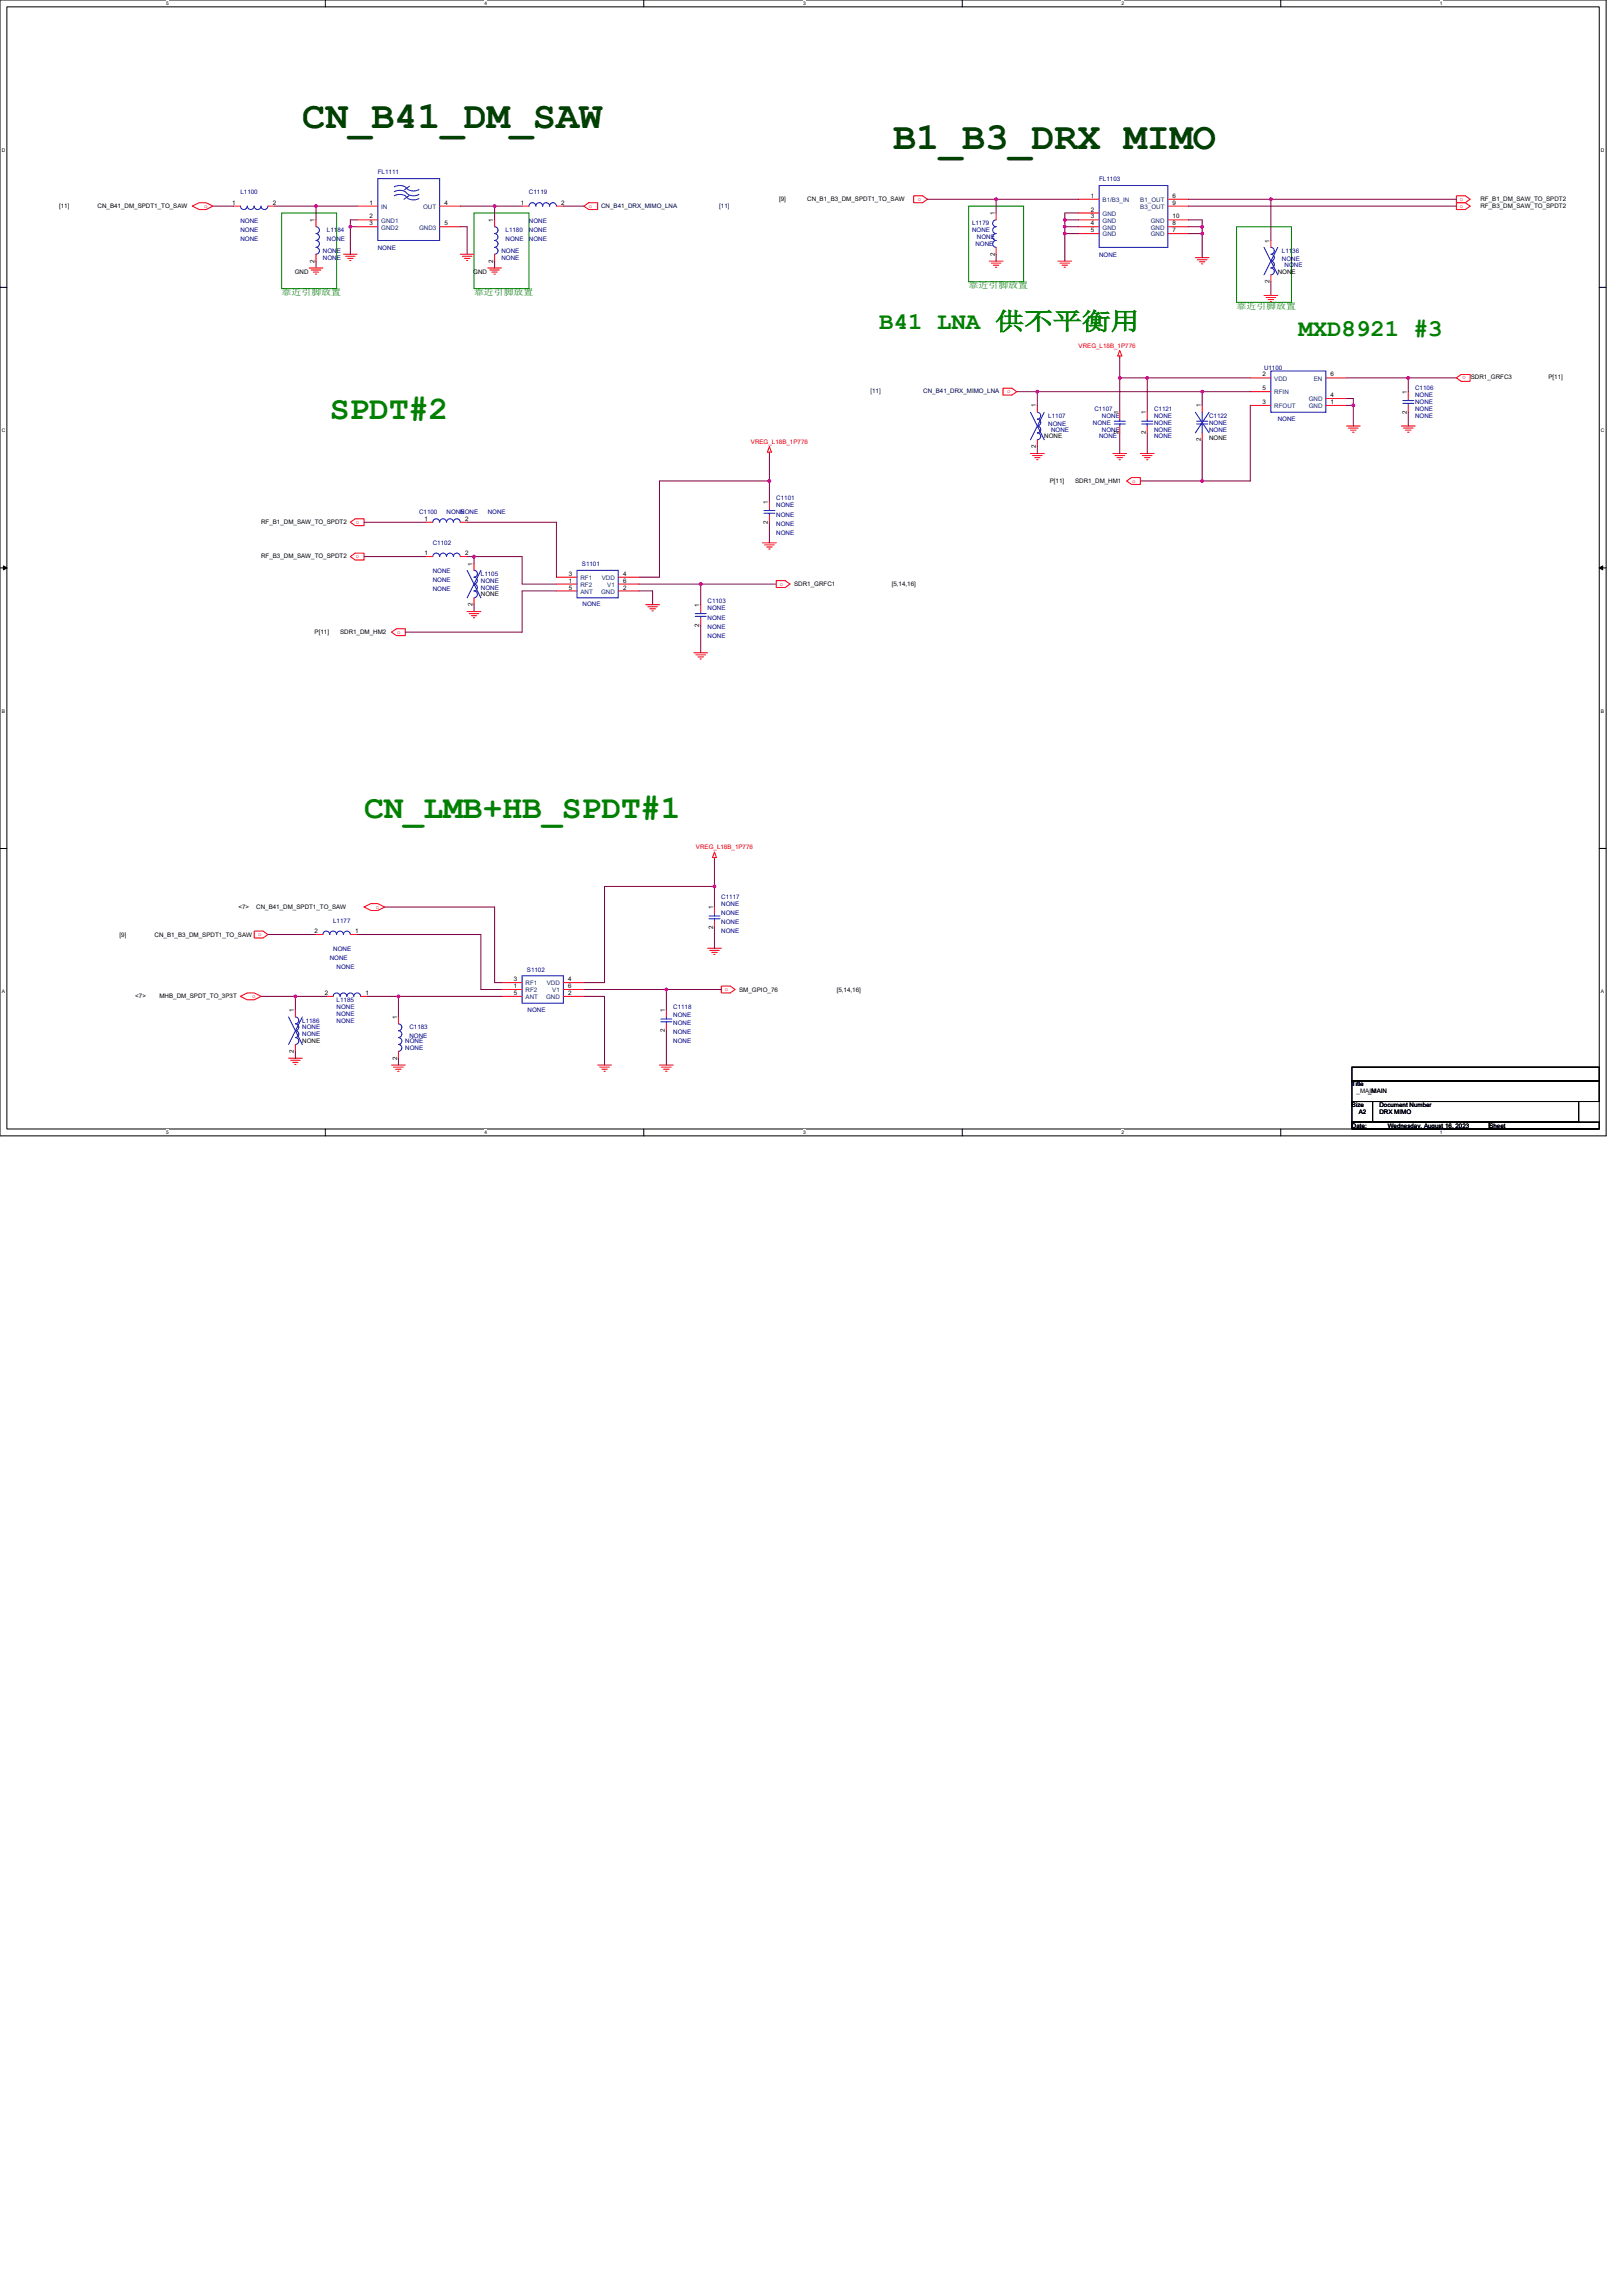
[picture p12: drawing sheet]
<svg xmlns="http://www.w3.org/2000/svg" width="210mm" height="297mm" viewBox="0 0 210 297" stroke-linecap="round" stroke-linejoin="round" font-family="sans-serif">
<defs><g id="words">
<g font-size="5" fill="#004000">
<text x="39.1" y="16.6">CN_B41_DM_SAW</text>
<text x="115.6" y="19.3">B1_B3_DRX MIMO</text>
</g>
<g font-size="4.3" fill="#008000">
<text x="42.7" y="54.2">SPDT#2</text>
<text x="47.1" y="105.8">CN_LMB+HB_SPDT#1</text>
</g>
<g font-size="3.1" fill="#008000">
<text x="113.8" y="42.6">B41 LNA 供供供供供</text>
<text x="168" y="43.5">MXD8921 #3</text>
</g>
<g font-size="1.1" fill="#008000">
<text x="36.4" y="38.2">靠靠引引引放</text>
<text x="61.3" y="38.2">靠靠引引引放</text>
<text x="125.4" y="37.3">靠靠引引引放</text>
<text x="160" y="40">靠靠引引引放</text>
</g>
<g font-size=".8" fill="#000080">
<text x="48.9" y="22.5">FL1111</text>
<text x="142.2" y="23.4">FL1103</text>
<text x="31.1" y="25.2">L1100</text>
<text x="31.1" y="28.8">NONE</text>
<text x="31.1" y="30">NONE</text>
<text x="68.5" y="25.2">C1119</text>
<text x="68.5" y="28.8">NONE</text>
<text x="68.5" y="30">NONE</text>
<text x="125.8" y="29.2">L1179</text>
<text x="31.1" y="31.1">NONE</text>
<text x="41.8" y="32.7">NONE</text>
<text x="41.8" y="33.6">NONE</text>
<text x="42.3" y="30.1">L1184</text>
<text x="42.3" y="31.1">NONE</text>
<text x="48.9" y="32.4">NONE</text>
<text x="64.9" y="32.7">NONE</text>
<text x="64.9" y="33.6">NONE</text>
<text x="65.4" y="30.1">L1180</text>
<text x="65.4" y="31.1">NONE</text>
<text x="68.5" y="31.1">NONE</text>
<text x="125.8" y="30.1">NONE</text>
<text x="126.2" y="31.8">NONE</text>
<text x="126.4" y="30.9">NONE</text>
<text x="142.2" y="33.3">NONE</text>
<text x="165.9" y="32.7">L1136</text>
<text x="165.9" y="33.8">NONE</text>
<text x="166.2" y="34.5">NONE</text>
<text x="163.6" y="47.8">U1100</text>
<text x="141.6" y="53.2">C1107</text>
<text x="149.4" y="53.2">C1121</text>
<text x="183.1" y="50.5">C1106</text>
<text x="183.1" y="51.4">NONE</text>
<text x="183.1" y="53.2">NONE</text>
<text x="183.1" y="52.3">NONE</text>
<text x="135.7" y="54.1">L1107</text>
<text x="135.7" y="55.1">NONE</text>
<text x="136" y="55.8">NONE</text>
<text x="141.4" y="54.9">NONE</text>
<text x="142.2" y="56.7">NONE</text>
<text x="142.6" y="54.1">NONE</text>
<text x="142.6" y="55.8">NONE</text>
<text x="149.4" y="54.1">NONE</text>
<text x="149.4" y="56.7">NONE</text>
<text x="149.4" y="55.8">NONE</text>
<text x="149.4" y="54.9">NONE</text>
<text x="156.5" y="54.1">C1122</text>
<text x="156.5" y="54.9">NONE</text>
<text x="156.5" y="55.8">NONE</text>
<text x="165.4" y="54.4">NONE</text>
<text x="183.1" y="54.1">NONE</text>
<text x="100.5" y="64.7">C1101</text>
<text x="100.5" y="65.6">NONE</text>
<text x="54.2" y="66.5">C1100</text>
<text x="56" y="70.5">C1102</text>
<text x="57.8" y="66.5">NONE</text>
<text x="59.6" y="66.5">NONE</text>
<text x="63.1" y="66.5">NONE</text>
<text x="100.5" y="66.9">NONE</text>
<text x="100.5" y="68">NONE</text>
<text x="100.5" y="69.2">NONE</text>
<text x="56" y="74.1">NONE</text>
<text x="56" y="75.3">NONE</text>
<text x="56" y="76.5">NONE</text>
<text x="62.2" y="74.5">L1105</text>
<text x="62.2" y="75.4">NONE</text>
<text x="62.2" y="76.3">NONE</text>
<text x="75.3" y="73.3">S1101</text>
<text x="75.4" y="78.4">NONE</text>
<text x="91.6" y="78.1">C1103</text>
<text x="91.6" y="78.9">NONE</text>
<text x="91.6" y="80.2">NONE</text>
<text x="91.6" y="81.3">NONE</text>
<text x="91.6" y="82.5">NONE</text>
<text x="43.1" y="119.4">L1177</text>
<text x="93.3" y="116.3">C1117</text>
<text x="93.3" y="117.2">NONE</text>
<text x="93.3" y="118.4">NONE</text>
<text x="93.3" y="119.6">NONE</text>
<text x="42.7" y="124.2">NONE</text>
<text x="43.1" y="123">NONE</text>
<text x="43.6" y="125.4">NONE</text>
<text x="68.2" y="125.7">S1102</text>
<text x="93.3" y="120.7">NONE</text>
<text x="43.6" y="129.6">L1185</text>
<text x="43.6" y="130.5">NONE</text>
<text x="43.6" y="131.4">NONE</text>
<text x="68.3" y="130.9">NONE</text>
<text x="87.1" y="130.5">C1118</text>
<text x="87.1" y="131.6">NONE</text>
<text x="39.1" y="132.3">L1186</text>
<text x="39.1" y="133.2">NONE</text>
<text x="39.1" y="134.1">NONE</text>
<text x="43.6" y="132.3">NONE</text>
<text x="52.5" y="135">NONE</text>
<text x="52.5" y="135.8">NONE</text>
<text x="53" y="133.2">C1183</text>
<text x="53" y="134.2">NONE</text>
<text x="87.1" y="132.6">NONE</text>
<text x="87.1" y="133.8">NONE</text>
<text x="87.1" y="135">NONE</text>
</g>
<g font-size=".8">
<text x="7.6" y="26.9">[11]</text>
<text x="12.6" y="26.9">CN_B41_DM_SPDT1_TO_SAW</text>
<text x="30" y="26.5">1</text>
<text x="35.3" y="26.5">2</text>
<text x="40.7" y="28.7" transform="rotate(-90 40.7 28.7)">1</text>
<text x="47.8" y="26.5">1</text>
<text x="47.8" y="29.2">3</text>
<text x="47.8" y="28.3">2</text>
<text x="57.5" y="29.2">5</text>
<text x="57.5" y="26.5">4</text>
<text x="63.8" y="28.7" transform="rotate(-90 63.8 28.7)">1</text>
<text x="67.4" y="26.5">1</text>
<text x="72.6" y="26.5">2</text>
<text x="100.8" y="26.1">[9]</text>
<text x="104.5" y="26.1">CN_B1_B3_DM_SPDT1_TO_SAW</text>
<text x="128.7" y="27.8" transform="rotate(-90 128.7 27.8)">1</text>
<text x="141.2" y="25.6">1</text>
<text x="141.2" y="27.4">2</text>
<text x="141.2" y="28.3">3</text>
<text x="141.2" y="29.2">4</text>
<text x="151.8" y="25.6">6</text>
<text x="151.8" y="26.5">9</text>
<text x="151.8" y="29.2">8</text>
<text x="151.8" y="28.3">10</text>
<text x="191.6" y="26">RF_B1_DM_SAW_TO_SPDT2</text>
<text x="191.6" y="26.9">RF_B3_DM_SAW_TO_SPDT2</text>
<text x="38.1" y="35.4">GND</text>
<text x="40.7" y="34" transform="rotate(-90 40.7 34)">2</text>
<text x="61.3" y="35.4">GND</text>
<text x="63.8" y="34" transform="rotate(-90 63.8 34)">2</text>
<text x="128.7" y="33.1" transform="rotate(-90 128.7 33.1)">2</text>
<text x="141.2" y="30">5</text>
<text x="151.8" y="30">7</text>
<text x="164.3" y="31.4" transform="rotate(-90 164.3 31.4)">1</text>
<text x="165.4" y="35.4">NONE</text>
<text x="164.3" y="36.6" transform="rotate(-90 164.3 36.6)">2</text>
<text x="134.1" y="52.7" transform="rotate(-90 134.1 52.7)">1</text>
<text x="144.7" y="53.6" transform="rotate(-90 144.7 53.6)">1</text>
<text x="148.3" y="53.6" transform="rotate(-90 148.3 53.6)">1</text>
<text x="155.4" y="52.7" transform="rotate(-90 155.4 52.7)">1</text>
<text x="163.4" y="48.7">2</text>
<text x="163.4" y="52.3">3</text>
<text x="163.4" y="50.5">5</text>
<text x="172.2" y="52.3">1</text>
<text x="172.2" y="51.4">4</text>
<text x="172.2" y="48.7">6</text>
<text x="182.1" y="53.5" transform="rotate(-90 182.1 53.5)">2</text>
<text x="182.1" y="50.9" transform="rotate(-90 182.1 50.9)">1</text>
<text x="190.3" y="49.1">SDR1_GRFC3</text>
<text x="200.4" y="49.1">P[11]</text>
<text x="134.1" y="58" transform="rotate(-90 134.1 58)">2</text>
<text x="135.1" y="56.7">NONE</text>
<text x="144.7" y="56.2" transform="rotate(-90 144.7 56.2)">2</text>
<text x="148.3" y="56.2" transform="rotate(-90 148.3 56.2)">2</text>
<text x="155.4" y="57.1" transform="rotate(-90 155.4 57.1)">2</text>
<text x="156.5" y="56.9">NONE</text>
<text x="99.4" y="65.2" transform="rotate(-90 99.4 65.2)">1</text>
<text x="135.8" y="62.5">P[11]</text>
<text x="139.1" y="62.5">SDR1_DM_HM1</text>
<text x="33.8" y="67.7">RF_B1_DM_SAW_TO_SPDT2</text>
<text x="54.9" y="71.8">1</text>
<text x="54.9" y="67.4">1</text>
<text x="60.2" y="71.8">2</text>
<text x="60.2" y="67.4">2</text>
<text x="99.4" y="67.7" transform="rotate(-90 99.4 67.7)">2</text>
<text x="33.8" y="72.2">RF_B3_DM_SAW_TO_SPDT2</text>
<text x="61.2" y="73.2" transform="rotate(-90 61.2 73.2)">1</text>
<text x="62.2" y="77.2">NONE</text>
<text x="73.6" y="75.4">1</text>
<text x="73.6" y="74.5">3</text>
<text x="73.6" y="76.3">5</text>
<text x="80.6" y="75.4">6</text>
<text x="80.6" y="76.3">2</text>
<text x="80.6" y="74.5">4</text>
<text x="102.8" y="75.8">SDR1_GRFC1</text>
<text x="115.4" y="75.8">[5,14,16]</text>
<text x="40.7" y="82.1">P[11]</text>
<text x="44" y="82.1">SDR1_DM_HM2</text>
<text x="61.2" y="78.4" transform="rotate(-90 61.2 78.4)">2</text>
<text x="90.5" y="81.1" transform="rotate(-90 90.5 81.1)">2</text>
<text x="90.5" y="78.5" transform="rotate(-90 90.5 78.5)">1</text>
<text x="30.8" y="117.6">&lt;7&gt;</text>
<text x="33.2" y="117.6">CN_B41_DM_SPDT1_TO_SAW</text>
<text x="92.3" y="117.6" transform="rotate(-90 92.3 117.6)">1</text>
<text x="15.5" y="121.2">[9]</text>
<text x="20" y="121.2">CN_B1_B3_DM_SPDT1_TO_SAW</text>
<text x="40.7" y="120.7">2</text>
<text x="46" y="120.7">1</text>
<text x="92.3" y="120.2" transform="rotate(-90 92.3 120.2)">2</text>
<text x="17.5" y="129.2">&lt;7&gt;</text>
<text x="20.6" y="129.2">MHB_DM_SPDT_TO_3P3T</text>
<text x="38" y="130.9" transform="rotate(-90 38 130.9)">1</text>
<text x="42.1" y="128.7">2</text>
<text x="47.3" y="128.7">1</text>
<text x="51.4" y="131.8" transform="rotate(-90 51.4 131.8)">1</text>
<text x="66.5" y="127.8">1</text>
<text x="66.5" y="126.9">3</text>
<text x="66.5" y="128.7">5</text>
<text x="73.5" y="127.8">6</text>
<text x="73.5" y="128.7">2</text>
<text x="73.5" y="126.9">4</text>
<text x="86" y="130.9" transform="rotate(-90 86 130.9)">1</text>
<text x="95.7" y="128.3">SM_GPIO_76</text>
<text x="108.3" y="128.3">[5,14,16]</text>
<text x="38" y="136.2" transform="rotate(-90 38 136.2)">2</text>
<text x="39.1" y="135">NONE</text>
<text x="51.4" y="137.1" transform="rotate(-90 51.4 137.1)">2</text>
<text x="86" y="133.5" transform="rotate(-90 86 133.5)">2</text>
<text x="175" y="140.6">Title</text>
<text x="175" y="143.2">Size</text>
<text x="175.6" y="141.4">_MAIN</text>
<text x="177" y="141.4">_MAIN</text>
<text x="178.5" y="143.2">Document Number</text>
<text x="175" y="145.9">Date:</text>
<text x="175.8" y="144.1">A2</text>
<text x="178.5" y="144.1">DRX MIMO</text>
<text x="179.6" y="145.9">Wednesday, August 16, 2023</text>
<text x="192.7" y="145.9">Sheet</text>
</g>
<g font-size=".8" fill="#f00">
<text x="26.4" y="26.9">o</text>
<text x="76.2" y="26.9">o</text>
<text x="118.8" y="26">o</text>
<text x="188.9" y="26">o</text>
<text x="188.9" y="26.9">o</text>
<text x="139.6" y="45">VREG_L18B_1P776</text>
<text x="130.3" y="50.9">o</text>
<text x="189.7" y="48.7" transform="rotate(-180 189.7 48.7)">o</text>
<text x="97.2" y="57.4">VREG_L18B_1P776</text>
<text x="146.5" y="62.4">o</text>
<text x="46.1" y="67.8">o</text>
<text x="46.1" y="72.2">o</text>
<text x="100.9" y="75.8">o</text>
<text x="51.4" y="82">o</text>
<text x="90.1" y="109.9">VREG_L18B_1P776</text>
<text x="48.6" y="117.5">o</text>
<text x="33.4" y="121.1">o</text>
<text x="32.6" y="129.1">o</text>
<text x="93.8" y="128.2">o</text>
</g>
<g font-size=".8" fill="#004080">
<text x="49.3" y="27">IN</text>
<text x="49.3" y="29.7">GND2</text>
<text x="49.3" y="28.8">GND1</text>
<text x="54.2" y="29.7">GND3</text>
<text x="54.8" y="27">OUT</text>
<text x="142.7" y="26.1">B1/B3_IN</text>
<text x="142.7" y="27.9">GND</text>
<text x="142.7" y="28.8">GND</text>
<text x="142.7" y="29.7">GND</text>
<text x="147.6" y="26.1">B1_OUT</text>
<text x="147.6" y="27">B3_OUT</text>
<text x="148.9" y="29.7">GND</text>
<text x="148.9" y="28.8">GND</text>
<text x="142.7" y="30.6">GND</text>
<text x="148.9" y="30.6">GND</text>
<text x="164.9" y="49.3">VDD</text>
<text x="164.9" y="52.8">RFOUT</text>
<text x="164.9" y="51">RFIN</text>
<text x="169.4" y="52.8">GND</text>
<text x="169.4" y="51.9">GND</text>
<text x="170" y="49.3">EN</text>
<text x="75.1" y="75.9">RF2</text>
<text x="75.1" y="75">RF1</text>
<text x="75.1" y="76.8">ANT</text>
<text x="77.8" y="76.8">GND</text>
<text x="77.9" y="75">VDD</text>
<text x="78.6" y="75.9">V1</text>
<text x="68" y="128.4">RF2</text>
<text x="68" y="127.5">RF1</text>
<text x="68" y="129.3">ANT</text>
<text x="70.7" y="129.3">GND</text>
<text x="70.8" y="127.5">VDD</text>
<text x="71.5" y="128.4">V1</text>
</g>
<g font-size=".8" fill="#000040">
<text x="77.8" y="26.9">CN_B41_DRX_MIMO_LNA</text>
<text x="93.1" y="26.9">[11]</text>
<text x="112.6" y="50.9">[11]</text>
<text x="119.5" y="50.9">CN_B41_DRX_MIMO_LNA</text>
</g>
<g font-size=".6">
<text x="21.5" y=".7">5</text>
<text x="62.7" y=".7">4</text>
<text x="103.9" y=".7">3</text>
<text x="145.1" y=".7">2</text>
<text x="186.3" y=".7">1</text>
<text x=".2" y="19.6">D</text>
<text x="207.2" y="19.6">D</text>
<text x=".2" y="55.9">C</text>
<text x="207.2" y="55.9">C</text>
<text x=".2" y="92.2">B</text>
<text x="207.2" y="92.2">B</text>
<text x=".2" y="128.5">A</text>
<text x="207.2" y="128.5">A</text>
<text x="21.5" y="146.7">5</text>
<text x="62.7" y="146.7">4</text>
<text x="103.9" y="146.7">3</text>
<text x="145.1" y="146.7">2</text>
<text x="186.3" y="146.7">1</text>
</g>
</g></defs>
<path d="M207.8 0h-207.8v147h207.8v-147M.9 .9h206.1v145.2h-206.1z" fill="none" stroke="#000" stroke-width=".13"/>
<g fill="#fff">
<path d="M21.5 .1h.4v.7h-.4z"/>
<path d="M21.5 146.2h.4v.7h-.4z"/>
</g>
<path d="M42.1 0v.9M42.1 146.1v.9" fill="none" stroke="#000" stroke-width=".13"/>
<g fill="#fff">
<path d="M62.7 .1h.4v.7h-.4z"/>
<path d="M62.7 146.2h.4v.7h-.4z"/>
</g>
<path d="M83.3 0v.9M83.3 146.1v.9" fill="none" stroke="#000" stroke-width=".13"/>
<g fill="#fff">
<path d="M103.9 .1h.4v.7h-.4z"/>
<path d="M103.9 146.2h.4v.7h-.4z"/>
</g>
<path d="M124.5 0v.9M124.5 146.1v.9" fill="none" stroke="#000" stroke-width=".13"/>
<g fill="#fff">
<path d="M145.1 .1h.4v.7h-.4z"/>
<path d="M145.1 146.2h.4v.7h-.4z"/>
</g>
<path d="M165.7 0v.9M165.7 146.1v.9" fill="none" stroke="#000" stroke-width=".13"/>
<g fill="#fff">
<path d="M186.3 .1h.4v.7h-.4z"/>
<path d="M186.3 146.2h.4v.7h-.4z"/>
<path d="M.2 19h.5v.7h-.5z"/>
<path d="M207.2 19h.4v.7h-.4z"/>
<path d="M.2 55.3h.5v.7h-.5z"/>
<path d="M207.2 55.3h.4v.7h-.4z"/>
</g>
<path d="M0 37.2h.9M207 37.2h.8" fill="none" stroke="#000" stroke-width=".13"/>
<g fill="#fff">
<path d="M.2 91.6h.4v.7h-.4z"/>
<path d="M207.2 91.6h.4v.7h-.4z"/>
</g>
<path d="M0 73.5h.9M.4 73.2l.5 .3-.5 .2zM207 73.5l.4-.3v.5zM207 73.5h.8" fill="none" stroke="#000" stroke-width=".13"/>
<path d="M.4 73.2l.5 .3-.5 .2zM207 73.5l.4-.3v.5z" fill="#000"/>
<g fill="#fff">
<path d="M.2 127.9h.4v.7h-.4z"/>
<path d="M207.2 127.9h.4v.7h-.4z"/>
</g>
<path d="M0 109.8h.9M207 109.8h.8M175 138.1h32v1.7h-32zM175 139.8h32v2.7h-32zM175 142.5h2.6v2.7h-2.6zM175 145.2h17.7v.9h-17.7zM177.6 142.5h26.7v2.7h-26.7zM192.7 145.2h14.3v.9h-14.3z" fill="none" stroke="#000" stroke-width=".13"/>
<path d="M36.4 27.6h7.2v9.7h-7.2zM61.3 27.6h7.2v9.7h-7.2zM125.3 26.7h7.2v9.7h-7.2zM160 29.3h7.1v9.8h-7.1z" fill="none" stroke="#008000" stroke-width=".13"/>
<g fill="none" stroke="#f00" stroke-width=".13">
<path d="M24.9 26.7l.9-.5h.9l.9 .5-.9 .4h-.9zM30.2 26.7h.9M34.7 26.7h.9M40 34.7h1.8M40.3 34.9h1.2M40.5 35.2h.7M40.8 35.5h.2M40.9 28.4v.9M40.9 32.9v.9M44.5 32.9h1.7M44.7 33.2h1.3M45 33.4h.7"/>
<path d="M45.3 33.7h.1M46.2 26.7h2.7M46.2 29.3h2.7M46.2 28.4h2.7M56.9 26.7h2.7M56.9 29.3h2.7M59.6 32.9h1.7M59.8 33.2h1.3M60.1 33.4h.7M60.4 33.7h.1M63.1 34.7h1.8M63.4 34.9h1.2"/>
<path d="M63.7 35.2h.7M63.9 35.5h.2M64 28.4v.9M64 32.9v.9M67.6 26.7h.9M72 26.7h.9M75.6 26.7l.6-.5h1.1v.9h-1.1zM118.2 25.3h1.2l.6 .5-.6 .4h-1.2zM128 33.8h1.8M128.3 34h1.2M128.6 34.3h.7M128.8 34.6h.2"/>
<path d="M128.9 27.6v.8M128.9 32v.9M136.9 33.8h1.8M137.2 34h1.2M137.4 34.3h.8M137.7 34.6h.2M139.6 25.8h2.6M139.6 27.6h2.6M139.6 28.4h2.6M139.6 29.3h2.6M139.6 30.2h2.6M151.1 25.8h2.7"/>
<path d="M151.1 26.7h2.7M151.1 30.2h2.7M151.1 29.3h2.7M151.1 28.4h2.7M154.7 33.3h1.8M155 33.6h1.2M155.2 33.9h.7M155.5 34.1h.2M163.6 38.2h1.8M163.8 38.5h1.3M164.1 38.8h.7M164.4 39h.2"/>
<path d="M164.5 31.1v.9M164.5 35.6v.8M188.5 25.3h1.1l.6 .5-.6 .4h-1.1zM188.5 26.2h1.1l.6 .5-.6 .4h-1.1zM99.6 57.8l.2 .7h-.5zM99.6 58.5v.2M129.8 50.2h1.2l.6 .5-.6 .4h-1.2zM133.4 58.7h1.7M133.6 58.9h1.3M133.9 59.2h.7M134.2 59.5h.1M134.2 52.4v.9"/>
<path d="M134.2 56.9v.9M144 58.7h1.8M144.3 58.9h1.2M144.6 59.2h.7M144.8 59.5h.2M144.9 45.3l.3 .7h-.6zM144.9 46v.2M144.9 53.3v.9M144.9 55.1v.9M147.6 58.7h1.8M147.8 58.9h1.3M148.1 59.2h.7"/>
<path d="M148.4 59.5h.2M148.5 53.3v.9M148.5 55.1v.9M155.6 52.4v.9M155.6 56v.9M161.8 48.9h2.7M161.8 52.4h2.7M161.8 50.7h2.7M171.6 52.4h2.6M171.6 51.6h2.6M171.6 48.9h2.6M174.2 55.1h1.8"/>
<path d="M174.5 55.4h1.3M174.8 55.6h.7M175 55.9h.2M181.4 55.1h1.7M181.6 55.4h1.3M181.9 55.6h.7M182.2 55.9h.1M182.2 50.7v.9M182.2 52.4v.9M188.5 48.9l.6-.5h1.1v.9h-1.1zM45.3 72l.7-.4h1.1v.9h-1.1zM45.3 67.6l.7-.5h1.1v.9h-1.1z"/>
<path d="M55.1 72h.9M55.1 67.6h.9M59.6 72h.9M59.6 67.6h.9M60.5 79.1h1.7M60.7 79.4h1.3M61 79.7h.7M61.3 79.9h.1M61.3 72.9v.9M61.3 77.3v.9M72 75.6h2.7M72 74.7h2.7"/>
<path d="M72 76.5h2.7M80 76.5h2.7M80 74.7h2.7M80 75.6h2.7M83.6 78.2h1.7M83.8 78.5h1.3M84.1 78.8h.7M84.4 79h.1M90.7 78.2v.9M98.7 70.2h1.8M98.9 70.5h1.3M99.2 70.8h.7"/>
<path d="M99.5 71h.2M99.6 64.9v.9M99.6 66.7v.9M100.5 75.1h1.1l.6 .5-.6 .4h-1.1zM145.8 62.2l.6-.4h1.2v.9h-1.2zM50.7 81.8l.6-.5h1.2v.9h-1.2zM89.8 84.5h1.8M90.1 84.7h1.2M90.3 85h.7M90.6 85.3h.2M90.7 80v.9M47.1 117.3l.9-.4h.9l.9 .4-.9 .5h-.9z"/>
<path d="M92.5 110.2l.2 .7h-.5zM92.5 110.9v.2M92.5 117.3v.9M92.5 119.1v.9M31.1 128.9l.9-.4h.9l.9 .4-.9 .4h-.9zM32.9 120.5h1.1l.7 .4-.7 .4h-1.1zM37.3 136.9h1.8M37.6 137.2h1.2M37.9 137.4h.7M38.1 137.7h.2M38.2 130.7v.9M38.2 135.1v.9"/>
<path d="M40.9 120.9h.9M42.2 128.9h.9M45.3 120.9h.9M46.7 128.9h.9M50.7 137.8h1.8M50.9 138.1h1.3M51.2 138.3h.7M51.5 138.6h.2M51.6 131.6v.9M51.6 136v.9M64.9 128h2.7M64.9 127.1h2.7"/>
<path d="M64.9 128.9h2.7M72.9 128.9h2.7M72.9 127.1h2.7M72.9 128h2.7M77.3 137.8h1.8M77.6 138.1h1.3M77.9 138.3h.7M78.1 138.6h.2M85.3 137.8h1.8M85.6 138.1h1.3M85.9 138.3h.7M86.1 138.6h.2"/>
<path d="M86.2 130.7v.9M86.2 132.5v.8M91.6 122.7h1.7M91.8 122.9h1.3M92.1 123.2h.7M92.4 123.5h.1M93.3 127.6h1.2l.6 .4-.6 .5h-1.2z"/>
</g>
<g fill="none" stroke="#00f" stroke-width=".13">
<path d="M31.1 26.7a.44 .44 0 0 0 .5 .4 .44 .44 0 0 0 .4-.4 .44 .44 0 0 0 .4 .4 .44 .44 0 0 0 .5-.4 .44 .44 0 0 0 .4 .4 .44 .44 0 0 0 .5-.4 .44 .44 0 0 0 .4 .4 .44 .44 0 0 0 .5-.4M40.9 29.3a.44 .44 0 0 1 .4 .5 .44 .44 0 0 1-.4 .4 .44 .44 0 0 1 .4 .5 .44 .44 0 0 1-.4 .4M40.9 31.1a.44 .44 0 0 1 .4 .5 .44 .44 0 0 1-.4 .4 .44 .44 0 0 1 .4 .4 .44 .44 0 0 1-.4 .5M48.9 23.1h8v8h-8zM51 24.2l.5-.2a1.2 1.2 0 0 1 1.1 .4M51 25.3l.5-.1a1.21 1.21 0 0 1 1.1 .3M51 24.8l.5-.2a1.2 1.2 0 0 1 1.1 .4M52.6 25a1.27 1.27 0 0 0 1.6 .2M52.6 25.5a1.27 1.27 0 0 0 1.6 .2M52.6 24.4a1.27 1.27 0 0 0 1.6 .1M52.9 25.3l-.6 .5M53 24.1l-.6 .4"/>
<path d="M64 29.3a.44 .44 0 0 1 .4 .5 .44 .44 0 0 1-.4 .4 .44 .44 0 0 1 .4 .5 .44 .44 0 0 1-.4 .4M64 31.1a.44 .44 0 0 1 .4 .5 .44 .44 0 0 1-.4 .4 .44 .44 0 0 1 .4 .4 .44 .44 0 0 1-.4 .5M68.5 26.7a.44 .44 0 0 1 .4-.5 .44 .44 0 0 1 .4 .5 .44 .44 0 0 1 .5-.5 .44 .44 0 0 1 .4 .5 .44 .44 0 0 1 .5-.5 .44 .44 0 0 1 .4 .5 .44 .44 0 0 1 .5-.5 .44 .44 0 0 1 .4 .5M128.9 28.4a.44 .44 0 0 0-.4 .5 .44 .44 0 0 0 .4 .4M128.9 29.3a.44 .44 0 0 0-.4 .5 .44 .44 0 0 0 .4 .4 .44 .44 0 0 0-.4 .5 .44 .44 0 0 0 .4 .4M128.9 31.1a.44 .44 0 0 0-.4 .5 .44 .44 0 0 0 .4 .4M142.2 24h8.9v8h-8.9zM163.6 32l1.8 3.6M164.5 32a.44 .44 0 0 1 .4 .4 .44 .44 0 0 1-.4 .5M164.5 32.9a.44 .44 0 0 1 .4 .4 .44 .44 0 0 1-.4 .5 .45 .45 0 0 1 .4 .4 .45 .45 0 0 1-.4 .5M164.5 34.7a.44 .44 0 0 1 .4 .4 .44 .44 0 0 1-.4 .5M165.4 32l-1.8 3.6"/>
<path d="M133.4 53.3l1.7 3.6M134.2 53.3a.44 .44 0 0 1 .5 .5 .44 .44 0 0 1-.5 .4 .44 .44 0 0 1 .5 .5 .44 .44 0 0 1-.5 .4M134.2 55.1a.44 .44 0 0 1 .5 .5 .44 .44 0 0 1-.5 .4 .44 .44 0 0 1 .5 .4 .44 .44 0 0 1-.5 .5M135.1 53.3l-1.7 3.6M144.2 54.5h1.4M144.2 54.8h1.4M144.9 54.2v.3M144.9 54.8v.3M147.8 54.5h1.4M147.8 54.8h1.4M148.5 54.2v.3M148.5 54.8v.3"/>
<path d="M154.7 53.3l1.8 2.7M154.9 54.5h1.4M154.9 54.8h1.4M155.6 53.3v1.2M155.6 54.8v1.2M156.5 53.3l-1.8 2.7M164.5 48h7.1v5.3h-7.1zM181.5 51.8h1.5M181.5 52.2h1.5M182.2 51.6v.2M182.2 52.2v.2M56 67.6a.44 .44 0 0 1 .4-.5 .44 .44 0 0 1 .5 .5"/>
<path d="M56.9 72a.44 .44 0 0 0-.5-.4 .44 .44 0 0 0-.4 .4M56.9 67.6a.44 .44 0 0 1 .4-.5 .44 .44 0 0 1 .5 .5 .44 .44 0 0 1 .4-.5 .44 .44 0 0 1 .5 .5M58.7 72a.44 .44 0 0 0-.5-.4 .44 .44 0 0 0-.4 .4 .44 .44 0 0 0-.5-.4 .44 .44 0 0 0-.4 .4M58.7 67.6a.44 .44 0 0 1 .4-.5 .44 .44 0 0 1 .5 .5M59.6 72a.44 .44 0 0 0-.5-.4 .44 .44 0 0 0-.4 .4M60.5 73.8l1.7 3.5M61.3 73.8a.44 .44 0 0 1 .5 .4 .44 .44 0 0 1-.5 .5 .44 .44 0 0 1 .5 .4 .44 .44 0 0 1-.5 .5M61.3 75.6a.44 .44 0 0 1 .5 .4 .44 .44 0 0 1-.5 .4 .44 .44 0 0 1 .5 .5 .44 .44 0 0 1-.5 .4M62.2 73.8l-1.7 3.5M74.7 73.8h5.3v3.5h-5.3zM90 79.4h1.4M90 79.7h1.4"/>
<path d="M90.7 79.1v.3M90.7 79.7v.3M98.9 66h1.4M98.9 66.4h1.4M99.6 65.8v.2M99.6 66.4v.3M91.7 118.5h1.5M91.7 118.9h1.5M92.5 118.2v.3M92.5 118.9v.2M37.3 131.6l1.8 3.5M38.2 131.6a.44 .44 0 0 1 .5 .4 .44 .44 0 0 1-.5 .5 .44 .44 0 0 1 .5 .4 .44 .44 0 0 1-.5 .4 .44 .44 0 0 1 .5 .5 .44 .44 0 0 1-.5 .4 .44 .44 0 0 1 .5 .5 .44 .44 0 0 1-.5 .4"/>
<path d="M39.1 131.6l-1.8 3.5M41.8 120.9a.44 .44 0 0 1 .4-.4 .44 .44 0 0 1 .5 .4 .44 .44 0 0 1 .4-.4 .44 .44 0 0 1 .5 .4 .44 .44 0 0 1 .4-.4 .44 .44 0 0 1 .5 .4 .44 .44 0 0 1 .4-.4 .44 .44 0 0 1 .4 .4M43.1 128.9a.44 .44 0 0 1 .5-.4 .44 .44 0 0 1 .4 .4 .44 .44 0 0 1 .4-.4 .44 .44 0 0 1 .5 .4M44.9 128.9a.44 .44 0 0 1 .4-.4 .44 .44 0 0 1 .5 .4 .44 .44 0 0 1 .4-.4 .44 .44 0 0 1 .5 .4M51.6 132.5a.44 .44 0 0 1 .4 .4 .44 .44 0 0 1-.4 .4 .44 .44 0 0 1 .4 .5 .44 .44 0 0 1-.4 .4 .44 .44 0 0 1 .4 .5 .44 .44 0 0 1-.4 .4M51.6 135.1a.44 .44 0 0 1 .4 .5 .44 .44 0 0 1-.4 .4M67.6 126.2h5.3v3.6h-5.3zM85.5 131.8h1.4M85.5 132.2h1.4M86.2 131.6v.2M86.2 132.2v.3"/>
</g>
<path d="M59.6 26.7h4.4M120 25.8h8.9M153.8 25.8h10.7" fill="none" stroke="#800040" stroke-width=".13"/>
<circle cx="164.5" cy="25.8" r=".17" fill="#f0f"/>
<circle cx="164.5" cy="25.8" r=".17" fill="none" stroke="#f0f" stroke-width=".13"/>
<path d="M59.6 29.3h.9v3.6M153.8 26.7h34.7M164.5 36.4v1.8M188.5 25.8h-24v5.3M99.6 58.7v3.5h-14.3M47.1 67.6h8M72 67.6v7.1" fill="none" stroke="#800040" stroke-width=".13"/>
<circle cx="99.6" cy="62.2" r=".17" fill="#f0f"/>
<circle cx="99.6" cy="62.2" r=".17" fill="none" stroke="#f0f" stroke-width=".13"/>
<path d="M47.1 72h8M67.6 72h-6.3v.9M85.3 62.2v12.5M99.6 62.2v2.7M99.6 67.6v2.6" fill="none" stroke="#800040" stroke-width=".13"/>
<circle cx="61.3" cy="72" r=".17" fill="#f0f"/>
<circle cx="61.3" cy="72" r=".17" fill="none" stroke="#f0f" stroke-width=".13"/>
<path d="M67.6 72v3.6h4.4M90.7 75.6h9.8" fill="none" stroke="#800040" stroke-width=".13"/>
<circle cx="90.7" cy="75.6" r=".17" fill="#f0f"/>
<circle cx="90.7" cy="75.6" r=".17" fill="none" stroke="#f0f" stroke-width=".13"/>
<path d="M144.9 46.2v2.7M61.3 78.2v.9M72 76.5h-4.4v5.3h-15.1M84.5 76.5v1.7M90.7 75.6v2.6M90.7 80.9v3.6" fill="none" stroke="#800040" stroke-width=".13"/>
<circle cx="144.9" cy="48.9" r=".17" fill="#f0f"/>
<circle cx="144.9" cy="48.9" r=".17" fill="none" stroke="#f0f" stroke-width=".13"/>
<path d="M144.9 48.9v4.4M174.2 48.9h8M188.5 48.9h-6.3v1.8" fill="none" stroke="#800040" stroke-width=".13"/>
<circle cx="182.2" cy="48.9" r=".17" fill="#f0f"/>
<circle cx="182.2" cy="48.9" r=".17" fill="none" stroke="#f0f" stroke-width=".13"/>
<path d="M131.6 50.7h2.6M155.6 50.7h-21.4v1.7" fill="none" stroke="#800040" stroke-width=".13"/>
<circle cx="134.2" cy="50.7" r=".17" fill="#f0f"/>
<circle cx="134.2" cy="50.7" r=".17" fill="none" stroke="#f0f" stroke-width=".13"/>
<path d="M174.2 51.6h.9v.8" fill="none" stroke="#800040" stroke-width=".13"/>
<circle cx="175.1" cy="52.4" r=".17" fill="#f0f"/>
<circle cx="175.1" cy="52.4" r=".17" fill="none" stroke="#f0f" stroke-width=".13"/>
<path d="M134.2 57.8v.9M144.9 56v2.7M161.8 52.4v9.8M174.2 52.4h.9v2.7M182.2 53.3v1.8M49.8 117.3h14.2v9.8h.9M33.8 128.9h4.4M38.2 128.9v1.8M38.2 128.9h4M46.2 120.9h16v7.1h2.7" fill="none" stroke="#800040" stroke-width=".13"/>
<circle cx="38.2" cy="128.9" r=".17" fill="#f0f"/>
<circle cx="38.2" cy="128.9" r=".17" fill="none" stroke="#f0f" stroke-width=".13"/>
<path d="M47.6 128.9h4M51.6 128.9v2.7M51.6 128.9h13.3" fill="none" stroke="#800040" stroke-width=".13"/>
<circle cx="51.6" cy="128.9" r=".17" fill="#f0f"/>
<circle cx="51.6" cy="128.9" r=".17" fill="none" stroke="#f0f" stroke-width=".13"/>
<path d="M92.5 111.1v3.6h-14.3v12.4" fill="none" stroke="#800040" stroke-width=".13"/>
<circle cx="92.5" cy="114.7" r=".17" fill="#f0f"/>
<circle cx="92.5" cy="114.7" r=".17" fill="none" stroke="#f0f" stroke-width=".13"/>
<path d="M92.5 114.7v2.6M75.6 128h10.6M75.6 127.1h2.6M86.2 128v2.7M86.2 128h7.1M92.5 120v2.7" fill="none" stroke="#800040" stroke-width=".13"/>
<circle cx="86.2" cy="128" r=".17" fill="#f0f"/>
<circle cx="86.2" cy="128" r=".17" fill="none" stroke="#f0f" stroke-width=".13"/>
<path d="M64 33.8v.9M64 26.7v1.7M75.6 128.9h2.6v8.9M86.2 133.3v4.5" fill="none" stroke="#800040" stroke-width=".13"/>
<circle cx="64" cy="26.7" r=".17" fill="#f0f"/>
<circle cx="64" cy="26.7" r=".17" fill="none" stroke="#f0f" stroke-width=".13"/>
<path d="M64 26.7h3.6M148.5 56v2.7M161.8 48.9h-13.3v4.4" fill="none" stroke="#800040" stroke-width=".13"/>
<circle cx="148.5" cy="48.9" r=".17" fill="#f0f"/>
<circle cx="148.5" cy="48.9" r=".17" fill="none" stroke="#f0f" stroke-width=".13"/>
<path d="M128.9 32.9v.9M139.6 25.8h-10.7v1.8M144.9 48.9h3.6" fill="none" stroke="#800040" stroke-width=".13"/>
<circle cx="128.9" cy="25.8" r=".17" fill="#f0f"/>
<circle cx="128.9" cy="25.8" r=".17" fill="none" stroke="#f0f" stroke-width=".13"/>
<path d="M139.6 27.6h-1.8v.8" fill="none" stroke="#800040" stroke-width=".13"/>
<circle cx="137.8" cy="28.4" r=".17" fill="#f0f"/>
<circle cx="137.8" cy="28.4" r=".17" fill="none" stroke="#f0f" stroke-width=".13"/>
<path d="M137.8 29.3h1.8M137.8 29.3v.9M139.6 28.4h-1.8v.9" fill="none" stroke="#800040" stroke-width=".13"/>
<circle cx="137.8" cy="30.2" r=".17" fill="#f0f"/>
<circle cx="137.8" cy="30.2" r=".17" fill="none" stroke="#f0f" stroke-width=".13"/>
<circle cx="137.8" cy="29.3" r=".17" fill="#f0f"/>
<circle cx="137.8" cy="29.3" r=".17" fill="none" stroke="#f0f" stroke-width=".13"/>
<path d="M139.6 30.2h-1.8v3.6M153.8 28.4h1.8v.9h-1.8" fill="none" stroke="#800040" stroke-width=".13"/>
<circle cx="155.6" cy="29.3" r=".17" fill="#f0f"/>
<circle cx="155.6" cy="29.3" r=".17" fill="none" stroke="#f0f" stroke-width=".13"/>
<path d="M153.8 30.2h1.8M155.6 29.3v.9M155.6 30.2v3.1" fill="none" stroke="#800040" stroke-width=".13"/>
<circle cx="155.6" cy="30.2" r=".17" fill="#f0f"/>
<circle cx="155.6" cy="30.2" r=".17" fill="none" stroke="#f0f" stroke-width=".13"/>
<path d="M45.3 29.3v3.6M45.3 29.3h.9M46.2 28.4h-.9v.9" fill="none" stroke="#800040" stroke-width=".13"/>
<circle cx="45.3" cy="29.3" r=".17" fill="#f0f"/>
<circle cx="45.3" cy="29.3" r=".17" fill="none" stroke="#f0f" stroke-width=".13"/>
<path d="M27.6 26.7h2.6M40.9 26.7v1.7" fill="none" stroke="#800040" stroke-width=".13"/>
<circle cx="40.9" cy="26.7" r=".17" fill="#f0f"/>
<circle cx="40.9" cy="26.7" r=".17" fill="none" stroke="#f0f" stroke-width=".13"/>
<path d="M40.9 26.7h5.3M40.9 33.8v.9M161.8 50.7h-6.2v1.7M82.7 74.7h2.6M82.7 75.6h8M82.7 76.5h1.8M147.6 62.2h8M34.7 120.9h6.2M38.2 136v.9" fill="none" stroke="#800040" stroke-width=".13"/>
<circle cx="155.6" cy="50.7" r=".17" fill="#f0f"/>
<circle cx="155.6" cy="50.7" r=".17" fill="none" stroke="#f0f" stroke-width=".13"/>
<path d="M155.6 56.9v5.3h6.2" fill="none" stroke="#800040" stroke-width=".13"/>
<circle cx="155.6" cy="62.2" r=".17" fill="#f0f"/>
<circle cx="155.6" cy="62.2" r=".17" fill="none" stroke="#f0f" stroke-width=".13"/>
<path d="M35.6 26.7h5.3M72.9 26.7h2.7M60.5 72h.8M60.5 67.6h11.5M51.6 136.9v.9" fill="none" stroke="#800040" stroke-width=".13"/>
<circle cx="164.5" cy="25.8" r=".17" fill="#f0f"/>
<circle cx="164.5" cy="25.8" r=".17" fill="none" stroke="#f0f" stroke-width=".13"/>
<circle cx="99.6" cy="62.2" r=".17" fill="#f0f"/>
<circle cx="99.6" cy="62.2" r=".17" fill="none" stroke="#f0f" stroke-width=".13"/>
<circle cx="61.3" cy="72" r=".17" fill="#f0f"/>
<circle cx="61.3" cy="72" r=".17" fill="none" stroke="#f0f" stroke-width=".13"/>
<circle cx="90.7" cy="75.6" r=".17" fill="#f0f"/>
<circle cx="90.7" cy="75.6" r=".17" fill="none" stroke="#f0f" stroke-width=".13"/>
<circle cx="144.9" cy="48.9" r=".17" fill="#f0f"/>
<circle cx="144.9" cy="48.9" r=".17" fill="none" stroke="#f0f" stroke-width=".13"/>
<circle cx="182.2" cy="48.9" r=".17" fill="#f0f"/>
<circle cx="182.2" cy="48.9" r=".17" fill="none" stroke="#f0f" stroke-width=".13"/>
<circle cx="134.2" cy="50.7" r=".17" fill="#f0f"/>
<circle cx="134.2" cy="50.7" r=".17" fill="none" stroke="#f0f" stroke-width=".13"/>
<circle cx="175.1" cy="52.4" r=".17" fill="#f0f"/>
<circle cx="175.1" cy="52.4" r=".17" fill="none" stroke="#f0f" stroke-width=".13"/>
<circle cx="38.2" cy="128.9" r=".17" fill="#f0f"/>
<circle cx="38.2" cy="128.9" r=".17" fill="none" stroke="#f0f" stroke-width=".13"/>
<circle cx="51.6" cy="128.9" r=".17" fill="#f0f"/>
<circle cx="51.6" cy="128.9" r=".17" fill="none" stroke="#f0f" stroke-width=".13"/>
<circle cx="92.5" cy="114.7" r=".17" fill="#f0f"/>
<circle cx="92.5" cy="114.7" r=".17" fill="none" stroke="#f0f" stroke-width=".13"/>
<circle cx="86.2" cy="128" r=".17" fill="#f0f"/>
<circle cx="86.2" cy="128" r=".17" fill="none" stroke="#f0f" stroke-width=".13"/>
<circle cx="64" cy="26.7" r=".17" fill="#f0f"/>
<circle cx="64" cy="26.7" r=".17" fill="none" stroke="#f0f" stroke-width=".13"/>
<circle cx="148.5" cy="48.9" r=".17" fill="#f0f"/>
<circle cx="148.5" cy="48.9" r=".17" fill="none" stroke="#f0f" stroke-width=".13"/>
<circle cx="128.9" cy="25.8" r=".17" fill="#f0f"/>
<circle cx="128.9" cy="25.8" r=".17" fill="none" stroke="#f0f" stroke-width=".13"/>
<circle cx="137.8" cy="28.4" r=".17" fill="#f0f"/>
<circle cx="137.8" cy="28.4" r=".17" fill="none" stroke="#f0f" stroke-width=".13"/>
<circle cx="137.8" cy="30.2" r=".17" fill="#f0f"/>
<circle cx="137.8" cy="30.2" r=".17" fill="none" stroke="#f0f" stroke-width=".13"/>
<circle cx="137.8" cy="29.3" r=".17" fill="#f0f"/>
<circle cx="137.8" cy="29.3" r=".17" fill="none" stroke="#f0f" stroke-width=".13"/>
<circle cx="155.6" cy="29.3" r=".17" fill="#f0f"/>
<circle cx="155.6" cy="29.3" r=".17" fill="none" stroke="#f0f" stroke-width=".13"/>
<circle cx="155.6" cy="30.2" r=".17" fill="#f0f"/>
<circle cx="155.6" cy="30.2" r=".17" fill="none" stroke="#f0f" stroke-width=".13"/>
<circle cx="45.3" cy="29.3" r=".17" fill="#f0f"/>
<circle cx="45.3" cy="29.3" r=".17" fill="none" stroke="#f0f" stroke-width=".13"/>
<circle cx="40.9" cy="26.7" r=".17" fill="#f0f"/>
<circle cx="40.9" cy="26.7" r=".17" fill="none" stroke="#f0f" stroke-width=".13"/>
<circle cx="155.6" cy="50.7" r=".17" fill="#f0f"/>
<circle cx="155.6" cy="50.7" r=".17" fill="none" stroke="#f0f" stroke-width=".13"/>
<circle cx="155.6" cy="62.2" r=".17" fill="#f0f"/>
<circle cx="155.6" cy="62.2" r=".17" fill="none" stroke="#f0f" stroke-width=".13"/>
<use href="#words"/>
</svg>
